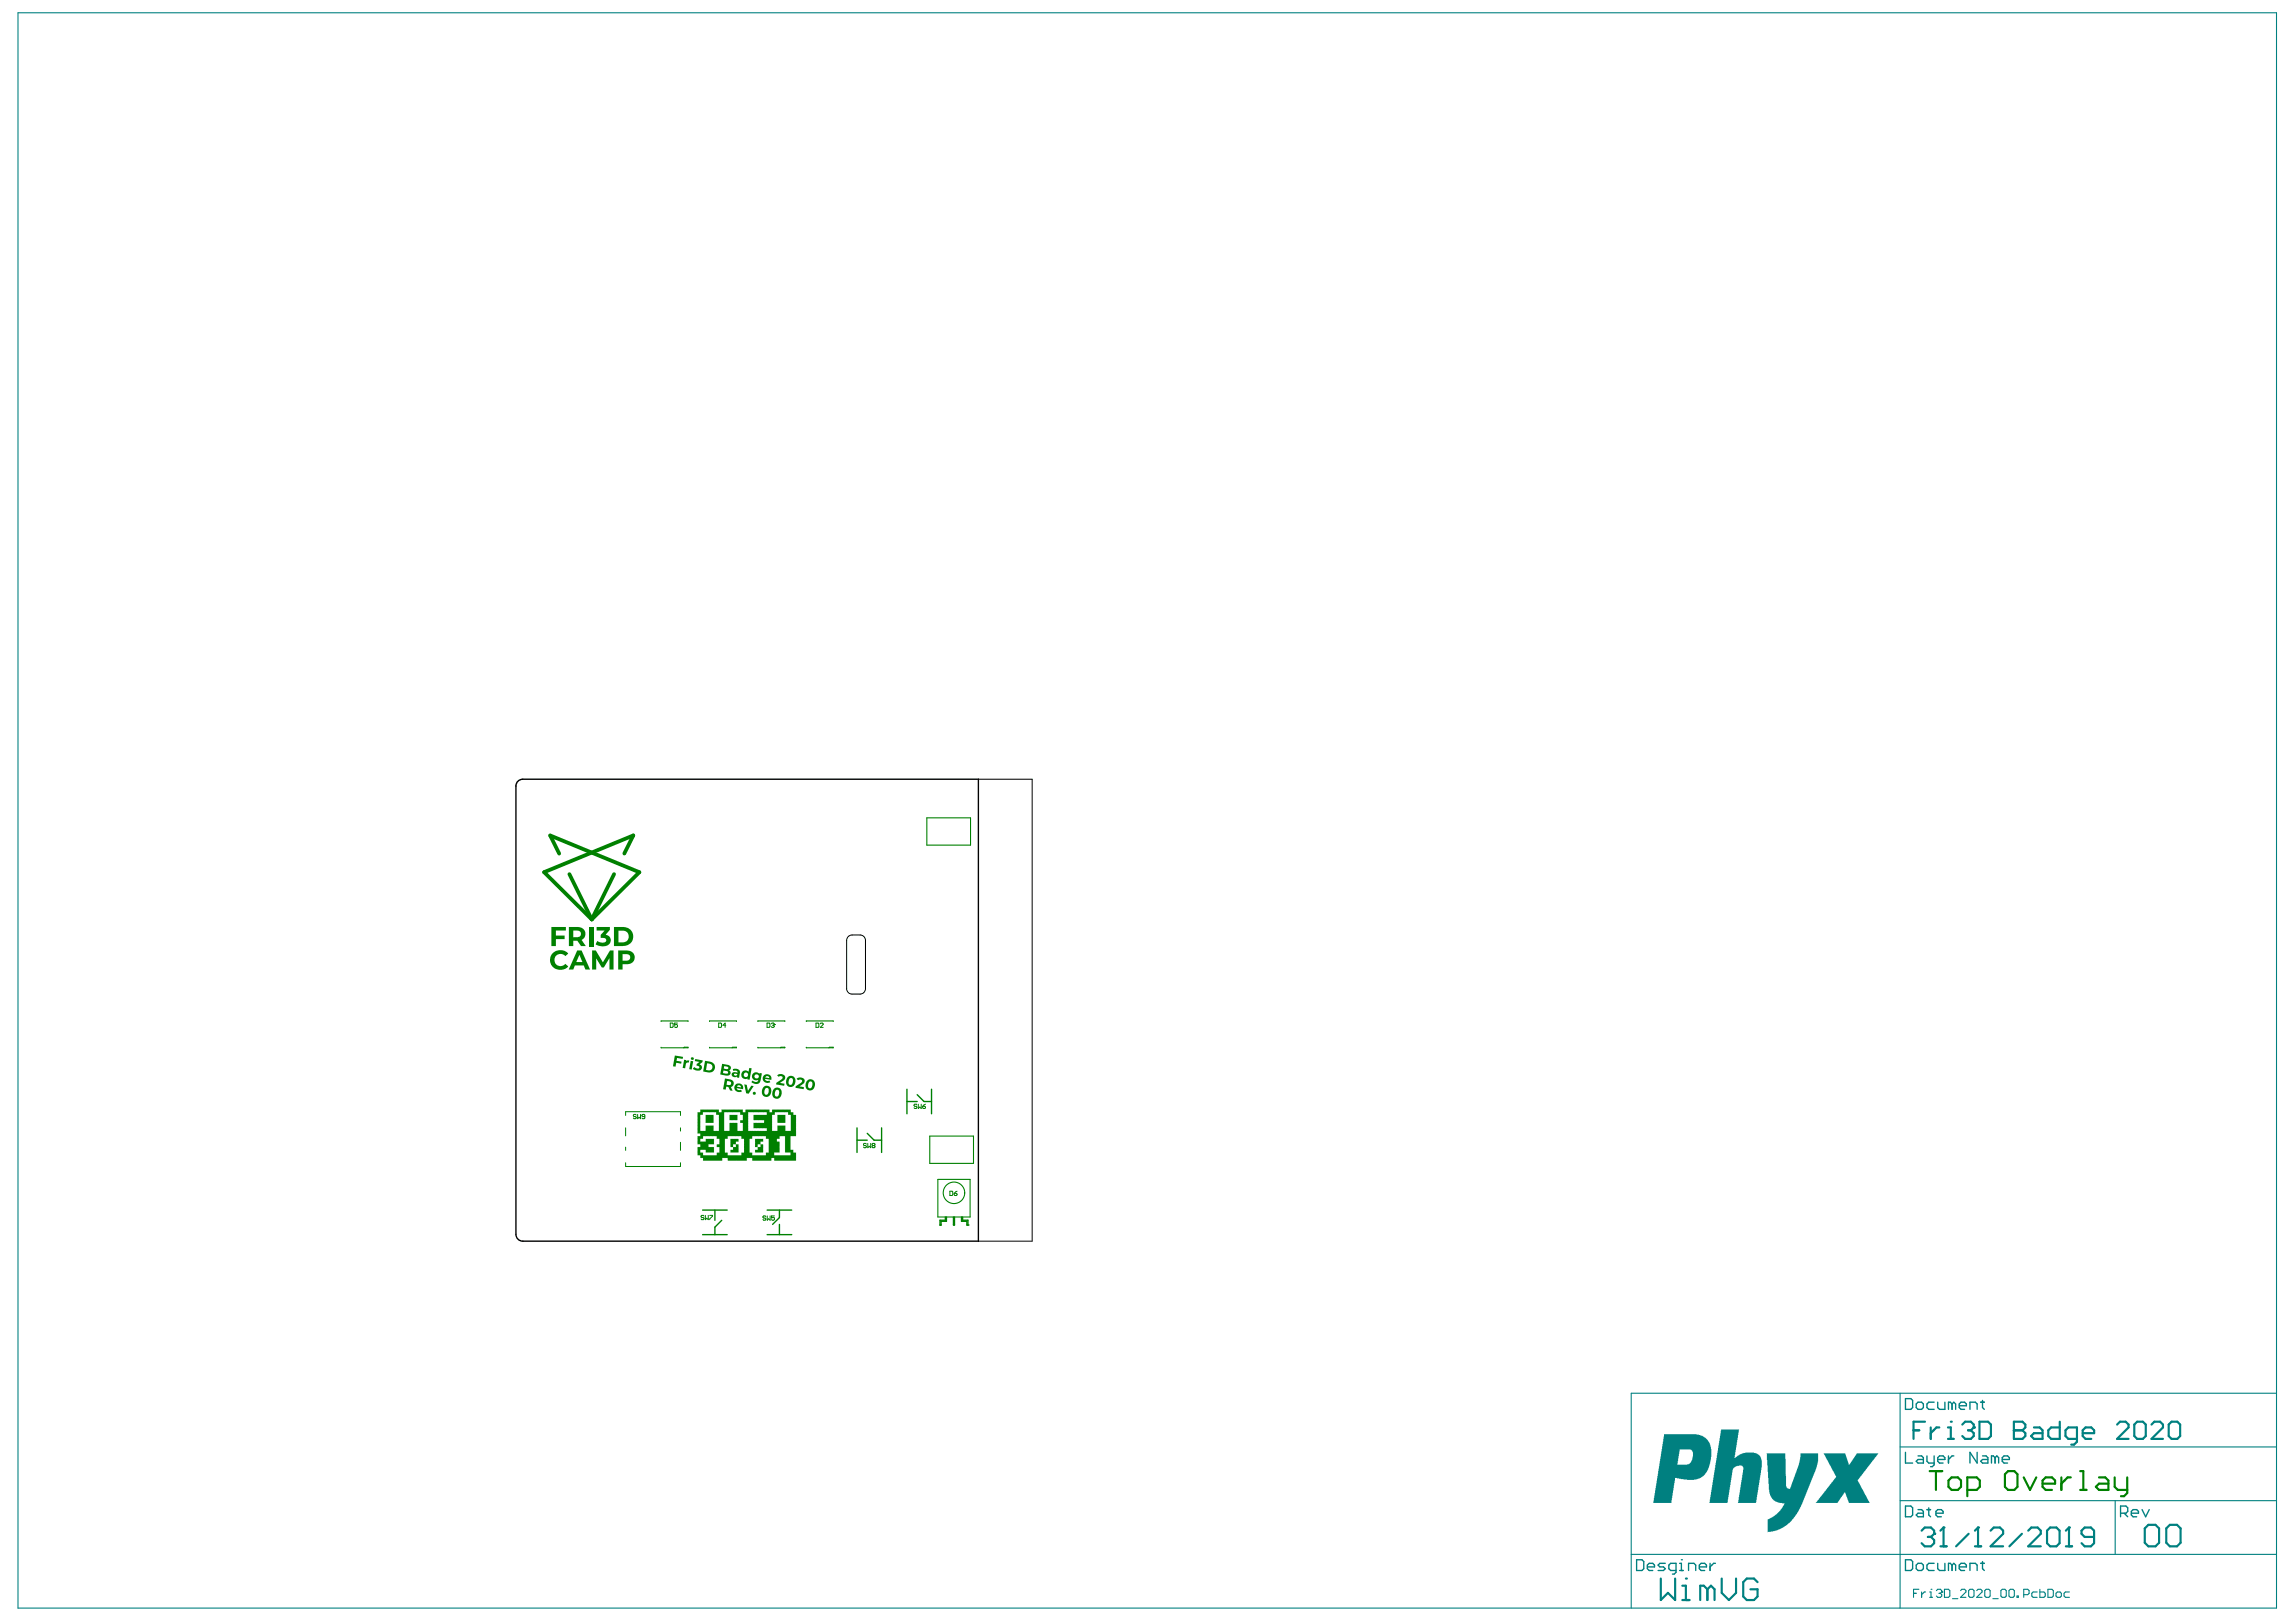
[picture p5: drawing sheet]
<svg xmlns="http://www.w3.org/2000/svg" width="297mm" height="210mm" viewBox="0 0 297 210" stroke-linecap="round" stroke-linejoin="round" font-family="sans-serif">
<g fill="#008080">
<path d="M228.5 188.1h2.5l.1 4.2v.2l.3 .2 .2-.1 1.1-3.1 .2-.9v-.5h2.3v1l-.3 1.3-1.9 4.6-.8 1.3-1 1.1-1 .5-.8 .3-.7 .1v-1.2a.45 .45 0 0 1 .4-.6l.7-.5 .6-.5 .5-1h-.7l-.6-.2-.4-.4-.2-.4-.2-.7z"/>
<path d="M235.9 188.1h2.8l.5 1.4 .2-.1 .8-1.3h2.8l-2.6 3.3a.38 .38 0 0 0 .1 .5l1.4 2.6h-2.7l-.5-1.4h-.1l-.9 1.4h-2.8l2.2-2.8 .2-.3a.34 .34 0 0 0 .1-.5z"/>
<path d="M222.7 185h2.3l-.6 3.7 .7-.5 .7-.2h1.3l.4 .2 .3 .4 .1 .4v.9l-.7 4.6h-2.4l.7-4.1a.58 .58 0 0 0-.1-.7h-.7l-.3 .2a.59 .59 0 0 0-.3 .7l-.6 3.9h-2.4z"/>
<path d="M215.3 185.6h4.2l.8 .3 .6 .5 .4 .7 .1 .4v1.4l-.3 .8-.3 .8-.3 .4-.5 .4-.8 .2h-.9l-1.6-.2-.5 3.2h-2.3zM217.3 187.6l-.3 1.9h1.3l.3-.1 .3-.5 .1-.7a.57 .57 0 0 0-.3-.6z"/>
</g>
<g fill="none" stroke="#008080" stroke-width=".14">
<path d="M2.3 1.7h292.2v206.4h-292.2zM245.8 180.3v27.8M245.8 194.2h48.7M245.8 187.2h48.7M273.6 194.2v7M294.5 180.3h-83.5v27.8M211 201.2h83.5M247.6 206.2h.3M248.3 205.7h-.7v1M248.6 206v.7M249.1 206h-.2l-.3 .4M249.6 206h.2v.7"/>
<path d="M249.6 206.7h.4M249.8 205.7h.1M250.5 205.8l.2-.1h.3l.2 .1v.2M250.9 206.2h.1M251 206.2l.2 .2v.1l-.2 .2h-.3l-.2-.2M251.2 206h.1M251.2 206l-.2 .2M251.6 205.7h.5l.2 .1v.7l-.2 .2h-.5zM252.6 206.9h.7M253.6 205.8l.2-.1h.4l.1 .1v.2l-.7 .7h.7M254.7 205.8l.2-.1h.3l.2 .1v.7l-.2 .2h-.3l-.2-.2zM255.7 205.8l.2-.1h.4l.1 .1v.2l-.7 .7h.7"/>
<path d="M256.8 205.8l.1-.1h.4l.2 .1v.7l-.2 .2h-.4l-.1-.2zM257.8 206.9h.7M258.9 205.8l.1-.1h.4l.2 .1v.7l-.2 .2h-.4l-.1-.2zM259.9 205.8l.2-.1h.3l.2 .1v.7l-.2 .2h-.3l-.2-.2zM260.9 206.5h.2v.2h-.2zM261.8 206.4h.5l.2-.2v-.4l-.2-.1h-.5v1M263.6 206h-.6l-.1 .2v.3l.1 .2h.6M263.9 205.7v1h.5l.2-.2v-.3l-.2-.2h-.5M264.9 205.7h.6l.1 .1v.7l-.1 .2h-.6zM266 206.2l.2-.2h.3l.2 .2v.3l-.2 .2h-.3l-.2-.2zM267.7 206h-.5l-.2 .2v.3l.2 .2h.5"/>
</g>
<g fill="none" stroke="#008080" stroke-width=".18">
<path d="M246.5 194.9h.7l.2 .2v1l-.2 .2h-.7zM246.5 181h.7l.2 .2v1l-.2 .2h-.7zM246.5 187.9v1.4h.9M247.9 181.7l.2-.2h.5l.2 .2v.5l-.2 .2h-.5l-.2-.2zM248.1 195.4h.5l.2 .2v.7h-.7l-.2-.2 .2-.3h.7M248.1 188.4h.5l.2 .2v.7h-.7l-.2-.2 .2-.2h.7M249.3 195.4h.5M249.3 188.4v.7l.2 .2h.7M249.5 195.1v1l.3 .2M250.2 181.5h-.7l-.2 .2v.5l.2 .2h.7M250.2 188.4v1.2l-.2 .2h-.2M250.5 195.8h.9v-.2l-.2-.2h-.5l-.2 .2v.5l.2 .2h.5"/>
<path d="M250.7 188.9h.9v-.3l-.2-.2h-.5l-.2 .2v.5l.2 .2h.5M250.7 181.5v.7l.2 .2h.7v-.9M252.1 188.4v.9M252.5 181.7l-.2-.2h-.2v.9M252.5 181.7l.3-.2 .2 .2v.7M252.5 181.7v.7M252.8 188.4h-.3l-.4 .5M253.5 181.9h.9v-.2l-.2-.2h-.5l-.2 .2v.5l.2 .2h.5M254.9 182.4v-.9h.7l.2 .2v.7M255.8 187.9v1.4l-.9-1.4v1.4M256.3 181.5h.4M256.5 188.4h.4l.3 .2v.7h-.7l-.2-.2 .2-.2h.7"/>
<path d="M256.5 181.2v1l.2 .2M258.1 188.6l-.2-.2h-.3v.9M258.1 188.6v.7M258.1 188.6l.2-.2 .3 .2v.7M259 188.9h1v-.3l-.3-.2h-.4l-.3 .2v.5l.3 .2h.4M274.3 195.8h.7l.3-.2v-.5l-.3-.2h-.7v1.4M274.8 195.8l.5 .5M275.7 195.8h1v-.2l-.3-.2h-.4l-.3 .2v.5l.3 .2h.4M277.1 195.4l.5 .9 .5-.9M211.7 201.8h.7l.3 .3v.9l-.3 .2h-.7zM213.1 202.8h.9v-.3l-.2-.2h-.4l-.3 .2v.5l.3 .2h.4M215.4 202.3h-.7l-.2 .2 .2 .3h.5l.2 .2-.2 .2h-.7"/>
<path d="M216.8 203.2h-.7l-.2-.2v-.5l.2-.2h.7v1.2l-.2 .2h-.2M217.3 203.2h.5M217.3 202.3h.2v.9M217.5 201.8h.1M218.5 203.2v-.9h.6l.3 .2v.7M219.8 202.8h1v-.3l-.3-.2h-.4l-.3 .2v.5l.3 .2h.4M221.2 202.3v.9M221.9 202.3h-.2l-.5 .5M246.5 201.8h.7l.2 .3v.9l-.2 .2h-.7zM247.9 202.5l.2-.2h.5l.2 .2v.5l-.2 .2h-.5l-.2-.2zM250.2 202.3h-.7l-.2 .2v.5l.2 .2h.7M250.7 202.3v.7l.2 .2h.7v-.9"/>
<path d="M252.5 202.5l-.2-.2h-.2v.9M252.5 202.5v.7M252.5 202.5l.3-.2 .2 .2v.7M253.5 202.8h.9v-.3l-.2-.2h-.5l-.2 .2v.5l.2 .2h.5M254.9 203.2v-.9h.7l.2 .2v.7M256.3 202.3h.4M256.5 202.1v.9l.2 .2"/>
</g>
<g fill="none" stroke="#008080" stroke-width=".28">
<path d="M247.6 185.1h.7M248.6 198.1l.4-.4h.8l.4 .4v.4M249 184h-1.4v2.2M249.4 198.9h.4M249.8 184.7v1.5M249.8 198.9l.4 .4v.4l-.4 .4h-.8l-.4-.4M250.2 198.5h.1M250.2 198.5l-.4 .4M250.9 184.7h-.4l-.7 .8M251.4 197.7h.1M251.4 197.7v2.4M251.4 197.7l-.4 .4"/>
<path d="M252 184.7h.4v1.5M252 186.2h.8M252.4 184h.1M253.9 184.4l.3-.4h.8l.3 .4v.3M254.6 185.1h.4M254.7 198.5l-1.6 1.6M255 185.1l.3 .4v.3l-.3 .4h-.8l-.3-.4M255.3 184.7h.1M255.3 184.7l-.3 .4M255.9 197.7h.1M255.9 197.7v2.4M255.9 197.7l-.4 .4"/>
<path d="M256.1 184h1.1l.4 .4v1.4l-.4 .4h-1.1zM257.5 198.1l.4-.4h.8l.4 .4v.4l-1.6 1.6h1.6M260.5 185.1h.1M260.5 184h1.2l.3 .4v.3l-.3 .4 .3 .4v.3l-.3 .4h-1.2zM260.5 185.1h1.2M261.6 198.5l-1.6 1.6M262.4 198.1l.4-.4h.8l.4 .4v.4l-1.6 1.6h1.6M263.1 184.7h.8l.3 .4v1.1h-1.1l-.3-.4 .3-.3h1.1M264.8 198.1l.4-.4h.8l.5 .4v1.6l-.5 .4h-.8l-.4-.4zM266.5 184v2.2h-1.1l-.4-.4v-.7l.4-.4h1.1M267.7 197.7h.1M267.7 197.7v2.4"/>
<path d="M267.7 197.7l-.4 .4M268.7 186.2h-1.1l-.4-.4v-.7l.4-.4h1.1v1.9l-.4 .3h-.3M269.4 185.5h1.5v-.4l-.3-.4h-.8l-.4 .4v.7l.4 .4h.8M270.9 198.9h-1.2l-.4-.4v-.4l.4-.4h.8l.4 .4v1.6l-.4 .4h-.8l-.4-.4M273.9 184.4l.4-.4h.7l.4 .4v.3l-1.5 1.5h1.5M276.1 184.4l.4-.4h.7l.4 .4v1.4l-.4 .4h-.7l-.4-.4zM277.5 197.8l.4-.5h1l.4 .5v1.8l-.4 .5h-1l-.4-.5zM278.3 184.4l.4-.4h.8l.3 .4v.3l-1.5 1.5h1.5M280.3 197.8l.4-.5h.9l.5 .5v1.8l-.5 .5h-.9l-.4-.5zM280.6 184.4l.3-.4h.8l.4 .4v1.4l-.4 .4h-.8l-.3-.4zM214.9 204.3v2.8l.9-1 .9 1v-2.8M217.6 207.1h1"/>
<path d="M217.6 205.2h.5v1.9M218.1 204.3h.1M220.9 205.7l-.5-.5h-.4v1.9M220.9 205.7v1.4M220.9 205.7l.5-.5 .4 .5v1.4M222.7 204.3v1.8l1 1 .9-1v-1.8M227.4 204.7l-.5-.4h-.9l-.5 .4v1.9l.5 .5h.9l.5-.5v-.9h-.9M251 200.1h.8M255.5 200.1h.8M267.3 200.1h.8"/>
</g>
<g fill="#008000">
<path d="M94.4 144.3h1v.7h-1z"/>
<path d="M100.6 144.3h1v1h-1z"/>
<path d="M91.3 144.3h1v1h-1z"/>
<path d="M94.5 147.4h1.1v.3h-.4v.4h.4v1h-1.1v-.3h.4v-.4h-.4zM94.8 148.1v.3h.4v-.3z"/>
<path d="M97.7 147.4h1v.3h-.3v.4h.3v1h-1v-.3h.3v-.4h-.3zM98 148.1v.3h.4v-.3z"/>
<path d="M90.2 143.9h.4v-.3h2.4v.3h.4l-.1-.3h2.8v.3h.3l.1-.3h3l.1 .3h.3v-.3h2.4v.3h.3v.4h.4v2.7h-.7v1.8h.3l.1 .4 .3-.1v1.1h-2.8l-.1-.4h-.3v.4h-2.5v-.4h-.7v.4h-2.4l-.1-.4h-.7l.1 .4h-2.5v-.3l-.4-.1v-.3h-.4v-1.1h.4v-.3h-.4v-1.1h.4v-.3h-.4zM99.9 144.3v2l.6 .1 .1-.7h1v.7h.7v-2.1h-.3l-.1-.4h-1.7v.4zM96.8 143.9v2.5l2.4-.1-.1-.3h-1.6v-.7h1.4l-.1-.3h-1.3v-.7h1.7v-.4zM93.7 143.9v2.5l.7-.1v-1h1v1h.7v-1h-.4l.1-.3h.3v-.7h-.3l-.1-.4zM90.6 144.3v2.1l.7-.1v-.6h1v.7l.7-.1v-2h-.3v-.4h-1.8v.4zM100.5 147.4v.3l.4 .1v1.3h-.8v.4h2.1l.1-.4h-.8l.1-2.1h-.7v.4zM97 147.4v1.8h.3v.3h1.8v-.3l.3-.1v-1.7h-.3v-.4h-1.8v.4zM93.8 147.4v1.7l.4 .1v.3h1.7v-.3l.4-.1v-1.7h-.4v-.4h-1.7v.4zM90.6 147.4l.1 .3h.6v-.3h1.1v.7h-.7v.3l.7 .1v.6h-1.1v-.3h-.7v.3h.4v.4h1.7l.1-.4 .3 .1v-.8h-.4l.1-.3h.3v-.7h-.4v-.4h-1.7l-.1 .4z"/>
</g>
<g fill="none" stroke="#008000" stroke-width=".13">
<path d="M86.7 132.4h.3l.1 .1v.4l-.1 .1h-.3zM87.6 132.4h-.3v.3l.2-.1 .1 .1-.1 .3-.2-.1M93 132.4h.3v.1v.4v.1h-.3zM93.9 132.7h-.4l.3-.3v.6M99.2 132.4h.3l.1 .1v.4l-.1 .1h-.3zM99.8 132.5l.3-.1 .1 .2M100 132.7h.1M100.1 132.7l.1 .1-.1 .2-.3-.1M100.2 132.6h.1M100.2 132.6l-.1 .1M105.6 132.4h.2l.1 .1v.4l-.1 .1h-.2zM106.1 132.5l.1-.1 .3 .1-.4 .5h.4"/>
<path d="M80.9 144.4v-.5h7.1v.5M80.9 146v1M80.9 148.5v.4M80.9 150.5v.5h7.1v-.5M82.3 144.3l-.1-.1-.3 .1 .1 .2 .3 .1-.1 .2-.3-.1M82.5 144.2v.6l.2-.2 .2 .2v-.6M83.4 144.5h-.3l-.1-.1 .1-.2 .3 .1v.4l-.1 .1-.3-.1M88 146v.4M88 147.8v1.1M91.1 157.4l-.3-.1-.1 .2 .3 .1 .1 .1-.1 .1-.3-.1M91.3 157.3v.5l.1-.1 .2 .1v-.5M91.8 157.3h.4l-.4 .5"/>
<path d="M99.1 157.4h-.3l-.1 .1 .3 .1 .1 .2-.1 .1-.3-.1M99.3 157.4v.5l.1-.2 .2 .2v-.5M100.2 157.4h-.4v.2l.3-.1 .1 .3-.1 .1-.3-.1M112.1 148.1l-.1-.1-.3 .1 .1 .1 .3 .1-.1 .2-.3-.1M112.3 148v.5l.2-.2 .1 .2v-.5M112.9 148.2h-.1l.1-.2 .3 .1-.1 .1M112.9 148.2h.2M112.9 148.2l-.1 .1 .1 .2 .3-.1-.1-.2M118.6 143l-.1-.1-.2 .1v.2l.3 .1-.1 .1h-.2M118.8 142.9v.5l.2-.1 .2 .1v-.5M119.4 143.2h.2l.1 .2h-.2zM119.7 142.9l-.3 .3"/>
<path d="M122.9 154.2h.3h.1v.4l-.1 .1h-.3zM123.4 154.4h.3l.1 .2-.3 .1zM123.8 154.2l-.4 .2"/>
</g>
<path d="M119.9 105.8h5.7v3.6h-5.7zM85.5 132.2v-.1h3.5v.1M85.5 135.5v.1h3.5v-.1l-.5 .1M91.8 132.2v-.1h3.5v.1M91.8 135.5v.1h3.5v-.1l-.6 .1M98.1 135.5v.1h3.4v-.1l-.5 .1M98.1 132.2v-.1h3.4v.1M104.3 135.5v.1h3.5v-.1l-.6 .1M104.3 132.2v-.1h3.5v.1M120.3 147h5.6v3.6h-5.6zM121.3 152.6h4.2v4.9h-4.2z" fill="none" stroke="#008000" stroke-width=".14"/>
<g fill="none" stroke="#008000" stroke-width=".18">
<path d="M90.9 159.8h3.2M90.9 156.6h3.2M92.5 156.6v1.3M93.4 157.9l-.9 .9v1M99.2 159.8h3.2M99.2 156.6h3.2M100.8 156.6v1l-.8 .9M100.8 158.5v1.3M110.9 146v3.1M110.9 147.5h1.3M112.2 146.7l.9 .8h1M114.1 146v3.1"/>
<path d="M117.3 141v3.1M117.3 142.5h1.4M118.7 141.7l.8 .8h1M120.5 141v3.1M121.6 158.5h.1M122.3 157.5v.4h-.7v.6M122.4 157.5v.5h-.7v.5h-.1M123.3 157.5v1h.2v-1M124.4 157.5v.5h.7v.5h.1M124.5 157.5v.4h.7v.6M125.2 158.5h.1"/>
</g>
<path d="M72.3 110.5l-1.1-2.4 11.5 4.8-6.1 6.1M73.7 113.1l2.9 5.9M79.4 113.1l-2.8 5.9M80.8 110.5l1.1-2.4-11.5 4.8 6.2 6.1" fill="none" stroke="#008000" stroke-width=".49"/>
<g fill="#008000">
<path d="M96.3 140.3l.3 .1 .2 .8 .4-.7h.3l-.6 1h-.4z"/>
<path d="M71.3 120h1.9v.4h-1.3v.7h1.1v.4h-1.1v.9h-.6z"/>
<path d="M76.2 120h.6v2.4h-.6z"/>
<path d="M77.2 120h1.7v.3l-.5 .7 .3 .1 .3 .3v.3l-.1 .4-.4 .3-.4 .1-.7-.1-.3-.2 .2-.4 .4 .2h.3a.33 .33 0 0 0 .4-.3 .33 .33 0 0 0-.4-.3h-.3v-.4l.5-.6h-1z"/>
<path d="M71.4 123.4l.6-.4h.6l.5 .1 .4 .3-.4 .3-.1-.1a.79 .79 0 0 0-1.1 .2 .79 .79 0 0 0 .1 1.1 .79 .79 0 0 0 1.1-.2l.4 .4-.5 .3-.8 .1-.6-.3-.3-.3-.1-.5v-.5z"/>
<path d="M76.6 123h.5l.9 1.5 .9-1.5h.5v2.5h-.6v-1.5l-.7 1.2h-.2l-.8-1.2v1.5h-.5z"/>
<path d="M87.3 136.6l1.1 .2-.1 .2-.7-.1-.1 .4 .7 .1-.1 .3-.6-.2-.1 .5h-.3z"/>
<path d="M88.5 137.1l.3 .1v.1l.4-.1-.1 .3h-.2l-.1 .1-.2 .7-.3-.1z"/>
<path d="M89.9 137.1l1 .1v.2l-.4 .3 .3 .3-.1 .4-.2 .1-.4 .1-.5-.3 .2-.2 .4 .2 .3-.2-.2-.1-.2-.1v-.2l.4-.3-.6-.1z"/>
<path d="M100.5 139.2l.3-.2h.3l.4 .2 .1 .3-.1 .2-.6 .4 .6 .1-.1 .3-1-.2v-.2l.9-.6-.1-.2h-.3h-.2z"/>
<path d="M103.1 139.6l.2-.1 .3-.1 .5 .3v.2l-.1 .3-.6 .4 .6 .1v.3l-1.1-.2v-.2l.9-.7-.1-.2h-.2l-.2 .1z"/>
<path d="M94.1 139.9l-.1 .5h.5l.1-.1v-.3zM93.8 139.6l.7 .1 .4 .3v.4l-.3 .3 .2 .5-.4-.1-.2-.4-.2-.1-.1 .4h-.4z"/>
<path d="M95.4 140.5l-.1 .1 .6 .1-.2-.2zM95.2 140.4l.2-.2h.3l.3 .2 .1 .3v.3l-.8-.2 .2 .2h.4l.1 .3h-.5l-.4-.2-.1-.4z"/>
<path d="M99 140.9l-.1 .5 .1 .2 .2 .1 .2-.3v-.4l-.1-.2zM98.7 140.7l.5-.2 .3 .1 .2 .1 .1 .7-.2 .3-.2 .2h-.5l-.2-.2-.1-.5z"/>
<path d="M100.3 141.1l-.1 .6 .2 .2h.2l.2-.2v-.5l-.2-.2zM100.1 140.9l.2-.1 .4-.1 .3 .3 .1 .5-.3 .6-.4 .1-.4-.3-.1-.5z"/>
<path d="M74.2 120.4v.9h.5l.4-.2 .1-.4-.2-.2zM73.6 120h1.4l.6 .3 .1 .3v.4l-.1 .3-.4 .3 .6 .8h-.6l-.5-.7h-.5v.7h-.6z"/>
<path d="M80 120.4v1.6l.9-.1a.76 .76 0 0 0 .4-.9 .76 .76 0 0 0-.8-.6zM79.4 120h1.5l.7 .3 .2 .3 .1 .5v.4l-.2 .4-.4 .4-.4 .1h-1.5z"/>
<path d="M75 123.6l-.4 .9h.7zM74.7 123h.5l1.1 2.5h-.6l-.2-.6h-1.1l-.2 .6h-.6z"/>
<path d="M80.5 123.5v.8h.6l.3-.1 .1-.4-.1-.2zM80 123l1.5 .1 .4 .2 .2 .4v.5l-.3 .4-.5 .2h-.8v.7h-.5z"/>
<path d="M89.4 137a.2 .2 0 0 1 .4 0 .2 .2 0 0 1-.4 0zM89.4 137.3h.3l-.2 1.1h-.3z"/>
<path d="M91.5 137.6l-.2 .9h.6l.3-.3-.1-.3-.2-.2zM91.2 137.3l.8 .1 .4 .3 .1 .6-.3 .4-.5 .1-.7-.1z"/>
<path d="M93.7 138l-.1 .3h.6l-.1-.2zM93.6 138.5l-.1 .4h.4h.3l-.1-.3zM93.4 137.7l.8 .1 .3 .2 .1 .1-.1 .3a.12 .12 0 0 0-.1 .1 .12 .12 0 0 0 .1 .1v.3l-.2 .3h-.3l-.8-.2z"/>
<path d="M95 139v.1l.1 .1 .3-.1v-.1zM94.8 138.4l.5-.1 .4 .2v.3l-.1 .7-.3-.1v-.1l-.3 .1-.3-.1-.1-.3 .2-.2h.6l-.1-.2h-.4z"/>
<path d="M96 138.7l.5-.2 .3 .2 .1-.5 .3 .1-.2 1.4h-.3v-.1h-.4l-.3-.1-.1-.5zM96.2 139.1a.3 .3 0 0 0 .6 0 .3 .3 0 0 0-.6 0z"/>
<path d="M97.6 139.3a.3 .3 0 0 0 .6 0 .3 .3 0 0 0-.6 0zM97.4 138.9l.3-.1h.3l.2 .2 .1-.1h.3l-.2 1-.2 .3-.4 .1-.6-.3 .2-.2 .1 .2h.4l.2-.2v-.1l-.4 .1-.3-.2-.1-.3z"/>
<path d="M99 139.4l.5 .1v-.1l-.2-.1zM98.8 139.2l.4-.2 .4 .1 .2 .3v.4l-.8-.2 .2 .3 .3-.1 .2 .2-.5 .1-.3-.1-.2-.3z"/>
<path d="M102.2 139.6l-.2 .6 .1 .2h.2l.2-.3 .1-.4-.2-.2zM101.9 139.4l.2-.1 .3-.1 .4 .3 .1 .2v.4l-.3 .5-.4 .1-.4-.3-.1-.5z"/>
<path d="M104.7 140l-.2 .6 .2 .2h.1l.3-.2v-.5l-.2-.2zM104.4 139.9l.3-.2h.2l.3 .1 .2 .1v.6l-.1 .3-.2 .2-.5 .1-.3-.3-.1-.5z"/>
<circle cx="97.6" cy="141.5" r=".2"/>
</g>
<g fill="none" stroke="#008000" stroke-width=".28">
<path d="M249.6 190.4h1.7M250.5 190.4v2.4M252.1 191.6l.4-.4h.8l.4 .4v.8l-.4 .4h-.8l-.4-.4zM254.5 192.8h1.2l.4-.4v-.8l-.4-.4h-1.2v2.4M259.4 190.8l.4-.4h.8l.4 .4v1.6l-.4 .4h-.8l-.4-.4zM261.8 191.2l.8 1.6 .8-1.6M264.2 192h1.7v-.4l-.4-.4h-.8l-.5 .4v.8l.5 .4h.8M266.7 191.2v1.6M267.9 191.2h-.4l-.8 .8M269.1 190.4h.4v2.4M269.1 192.8h.8M271.6 191.2h.8l.4 .4v1.2h-1.2l-.5-.4 .5-.4h1.2"/>
<path d="M273.6 191.2v1.2l.4 .4h1.2M275.2 191.2v2l-.4 .4h-.4"/>
</g>
<circle cx="123.4" cy="154.4" r="1.39" fill="none" stroke="#008000" stroke-width=".14"/>
<path d="M126.6 100.8h6.9v59.8h-6.9M109.7 121.2a2.03 2.03 0 0 1 2.1 0l.2 .5v6.2a.7 .7 0 0 1-.7 .7h-1.1a.7 .7 0 0 1-.7-.7v-6.2z" fill="none" stroke="#000" stroke-width=".13"/>
<path d="M67 101.1l.3-.2 .3-.1h59v59.8h-59a.88 .88 0 0 1-.9-.9v-58l.1-.3z" fill="none" stroke="#000" stroke-width=".18"/>
</svg>
